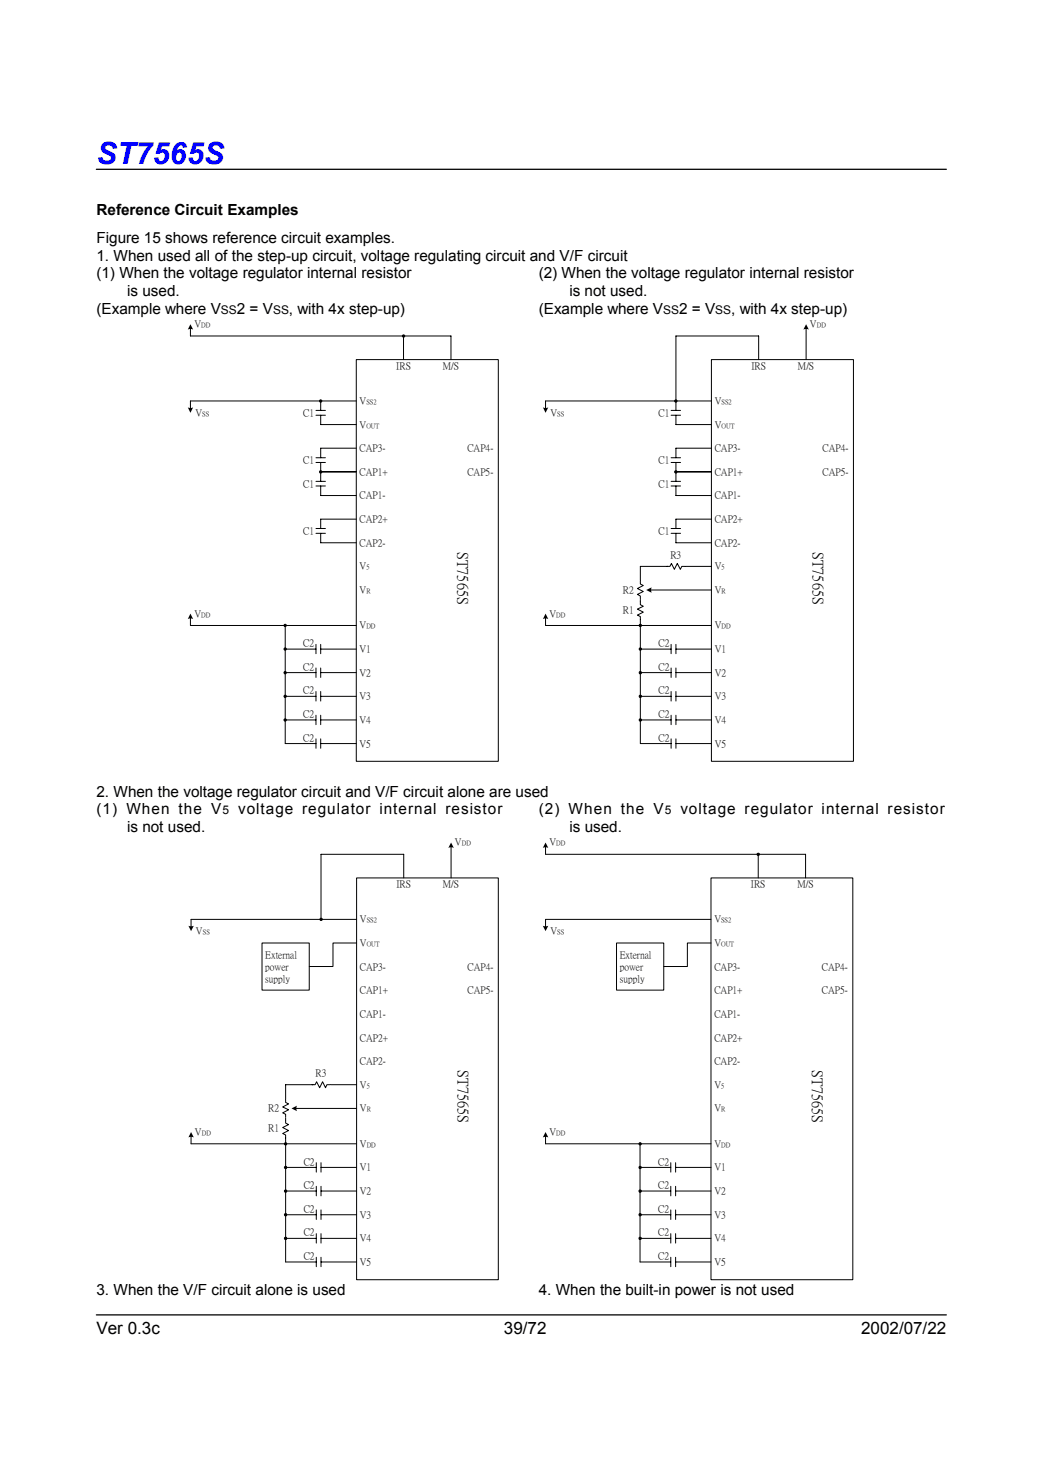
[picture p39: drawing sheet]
<svg xmlns="http://www.w3.org/2000/svg" width="210mm" height="297mm" viewBox="0 0 210 297" stroke-linecap="round" stroke-linejoin="round" font-family="sans-serif">
<defs><g id="words">
<text font-size="6.2" fill="#00f" x="19.5" y="33">ST7565S</text>
<g font-size="3.4">
<text x="19.5" y="269">Ver 0.3c</text>
<text x="101.6" y="269">39/72</text>
<text x="173.6" y="269">2002/07/22</text>
</g>
<g font-size="3.1">
<text x="19.5" y="43.4">Reference Circuit Examples</text>
<text x="19.5" y="49">Figure 15 shows reference circuit examples.</text>
<text x="19.5" y="52.6">1. When used all of the step-up circuit, voltage regulating circuit and V/F circuit</text>
<text x="19.5" y="56.1">(1) When the voltage regulator internal resistor</text>
<text x="25.6" y="59.7">is used.</text>
<text x="108.6" y="56.1">(2) When the voltage regulator internal resistor</text>
<text x="114.8" y="59.7">is not used.</text>
<text x="19.5" y="63.2">(Example where V</text>
<text x="47.8" y="63.2">2 = V</text>
<text x="58.3" y="63.2">, with 4x step-up)</text>
<text x="108.6" y="63.2">(Example where V</text>
<text x="136.9" y="63.2">2 = V</text>
<text x="147.4" y="63.2">, with 4x step-up)</text>
<text x="19.5" y="160.7">2. When the voltage regulator circuit and V/F circuit alone are used</text>
<text x="19.5" y="164.2">(1) When the V</text>
<text x="25.6" y="167.8">is not used.</text>
<text x="48" y="164.2">voltage regulator internal resistor</text>
<text x="108.6" y="164.2">(2) When the V</text>
<text x="114.8" y="167.8">is used.</text>
<text x="137.2" y="164.2">voltage regulator internal resistor</text>
<text x="19.5" y="261.2">3. When the V/F circuit alone is used</text>
<text x="108.6" y="261.2">4. When the built-in power is not used</text>
</g>
<g font-size="3">
<text x="92.4" y="111.3" transform="rotate(90 92.4 111.3)">ST7565S</text>
<text x="164" y="111.3" transform="rotate(90 164 111.3)">ST7565S</text>
<text x="92.4" y="215.9" transform="rotate(90 92.4 215.9)">ST7565S</text>
<text x="163.9" y="215.9" transform="rotate(90 163.9 215.9)">ST7565S</text>
</g>
<g font-size="2.4">
<text x="44.6" y="63.2">SS</text>
<text x="55.1" y="63.2">SS</text>
<text x="133.7" y="63.2">SS</text>
<text x="144.2" y="63.2">SS</text>
<text x="44.9" y="164.2">5</text>
<text x="134" y="164.2">5</text>
</g>
<g font-size="2">
<text x="39.2" y="66">V</text>
<text x="163.3" y="66">V</text>
<text x="79.9" y="74.3">IRS</text>
<text x="89.3" y="74.3">M/S</text>
<text x="151.5" y="74.3">IRS</text>
<text x="160.9" y="74.3">M/S</text>
<text x="39.4" y="83.8">V</text>
<text x="61.2" y="83.8">C1</text>
<text x="72.5" y="81.5">V</text>
<text x="111" y="83.8">V</text>
<text x="132.8" y="83.8">C1</text>
<text x="144.1" y="81.5">V</text>
<text x="72.5" y="86.2">V</text>
<text x="144.1" y="86.2">V</text>
<text x="61.2" y="93.4">C1</text>
<text x="72.5" y="91">CAP3-</text>
<text x="72.5" y="95.8">CAP1+</text>
<text x="94.2" y="91">CAP4-</text>
<text x="94.2" y="95.8">CAP5-</text>
<text x="132.8" y="93.4">C1</text>
<text x="144.1" y="91">CAP3-</text>
<text x="144.1" y="95.8">CAP1+</text>
<text x="165.8" y="91">CAP4-</text>
<text x="165.8" y="95.8">CAP5-</text>
<text x="61.2" y="98.1">C1</text>
<text x="72.5" y="100.5">CAP1-</text>
<text x="132.8" y="98.1">C1</text>
<text x="144.1" y="100.5">CAP1-</text>
<text x="61.2" y="107.7">C1</text>
<text x="72.5" y="105.3">CAP2+</text>
<text x="132.8" y="107.7">C1</text>
<text x="144.1" y="105.3">CAP2+</text>
<text x="72.5" y="110">CAP2-</text>
<text x="135.2" y="112.4">R3</text>
<text x="144.1" y="110">CAP2-</text>
<text x="72.5" y="114.8">V</text>
<text x="72.5" y="119.6">V</text>
<text x="125.6" y="119.6">R2</text>
<text x="144.1" y="114.8">V</text>
<text x="144.1" y="119.6">V</text>
<text x="39.2" y="124.4">V</text>
<text x="110.8" y="124.4">V</text>
<text x="125.6" y="123.6">R1</text>
<text x="61.2" y="130.3">C2</text>
<text x="72.5" y="126.7">V</text>
<text x="72.5" y="131.5">V1</text>
<text x="132.8" y="130.3">C2</text>
<text x="144.1" y="126.7">V</text>
<text x="144.1" y="131.5">V1</text>
<text x="61.2" y="135.1">C2</text>
<text x="72.5" y="136.2">V2</text>
<text x="132.8" y="135.1">C2</text>
<text x="144.1" y="136.2">V2</text>
<text x="61.2" y="139.8">C2</text>
<text x="72.5" y="141">V3</text>
<text x="132.8" y="139.8">C2</text>
<text x="144.1" y="141">V3</text>
<text x="61.2" y="144.6">C2</text>
<text x="61.2" y="149.4">C2</text>
<text x="72.5" y="145.8">V4</text>
<text x="132.8" y="144.6">C2</text>
<text x="132.8" y="149.4">C2</text>
<text x="144.1" y="145.8">V4</text>
<text x="72.5" y="150.6">V5</text>
<text x="144.1" y="150.6">V5</text>
<text x="91.7" y="170.5">V</text>
<text x="110.8" y="170.5">V</text>
<text x="79.9" y="178.8">IRS</text>
<text x="89.3" y="178.8">M/S</text>
<text x="151.4" y="178.8">IRS</text>
<text x="160.8" y="178.8">M/S</text>
<text x="72.6" y="186">V</text>
<text x="144" y="186">V</text>
<text x="39.5" y="188.4">V</text>
<text x="72.6" y="190.8">V</text>
<text x="111" y="188.4">V</text>
<text x="144" y="190.8">V</text>
<text x="53.5" y="193.1">External</text>
<text x="53.5" y="195.5">power</text>
<text x="53.5" y="197.9">supply</text>
<text x="72.6" y="195.5">CAP3-</text>
<text x="94.3" y="195.5">CAP4-</text>
<text x="125" y="193.1">External</text>
<text x="125" y="195.5">power</text>
<text x="125" y="197.9">supply</text>
<text x="144" y="195.5">CAP3-</text>
<text x="165.7" y="195.5">CAP4-</text>
<text x="72.6" y="200.3">CAP1+</text>
<text x="94.3" y="200.3">CAP5-</text>
<text x="144" y="200.3">CAP1+</text>
<text x="165.7" y="200.3">CAP5-</text>
<text x="72.6" y="205.1">CAP1-</text>
<text x="72.6" y="209.8">CAP2+</text>
<text x="144" y="205.1">CAP1-</text>
<text x="144" y="209.8">CAP2+</text>
<text x="72.6" y="214.6">CAP2-</text>
<text x="144" y="214.6">CAP2-</text>
<text x="63.6" y="217">R3</text>
<text x="72.6" y="219.3">V</text>
<text x="144" y="219.3">V</text>
<text x="54.1" y="224.1">R2</text>
<text x="72.6" y="224.1">V</text>
<text x="144" y="224.1">V</text>
<text x="39.3" y="228.9">V</text>
<text x="54.1" y="228.2">R1</text>
<text x="72.6" y="231.3">V</text>
<text x="110.8" y="228.9">V</text>
<text x="144" y="231.3">V</text>
<text x="61.2" y="234.8">C2</text>
<text x="61.2" y="239.6">C2</text>
<text x="72.6" y="236">V1</text>
<text x="132.7" y="234.8">C2</text>
<text x="132.7" y="239.6">C2</text>
<text x="144" y="236">V1</text>
<text x="61.2" y="244.3">C2</text>
<text x="72.6" y="240.8">V2</text>
<text x="72.6" y="245.6">V3</text>
<text x="132.7" y="244.3">C2</text>
<text x="144" y="240.8">V2</text>
<text x="144" y="245.6">V3</text>
<text x="61.2" y="249.1">C2</text>
<text x="72.6" y="250.3">V4</text>
<text x="132.7" y="249.1">C2</text>
<text x="144" y="250.3">V4</text>
<text x="61.2" y="253.9">C2</text>
<text x="72.6" y="255.1">V5</text>
<text x="132.7" y="253.9">C2</text>
<text x="144" y="255.1">V5</text>
</g>
<g font-size="1.4">
<text x="40.6" y="66">DD</text>
<text x="164.7" y="66">DD</text>
<text x="40.8" y="83.8">SS</text>
<text x="73.9" y="81.5">SS2</text>
<text x="112.4" y="83.8">SS</text>
<text x="145.5" y="81.5">SS2</text>
<text x="73.9" y="86.2">OUT</text>
<text x="145.5" y="86.2">OUT</text>
<text x="73.9" y="114.8">5</text>
<text x="73.9" y="119.6">R</text>
<text x="145.5" y="114.8">5</text>
<text x="145.5" y="119.6">R</text>
<text x="40.6" y="124.4">DD</text>
<text x="112.2" y="124.4">DD</text>
<text x="73.9" y="126.7">DD</text>
<text x="145.5" y="126.7">DD</text>
<text x="93.1" y="170.5">DD</text>
<text x="112.2" y="170.5">DD</text>
<text x="73.9" y="186">SS2</text>
<text x="145.4" y="186">SS2</text>
<text x="40.9" y="188.4">SS</text>
<text x="73.9" y="190.8">OUT</text>
<text x="112.4" y="188.4">SS</text>
<text x="145.4" y="190.8">OUT</text>
<text x="73.9" y="219.4">5</text>
<text x="145.4" y="219.4">5</text>
<text x="73.9" y="224.1">R</text>
<text x="145.4" y="224.1">R</text>
<text x="40.7" y="228.9">DD</text>
<text x="73.9" y="231.3">DD</text>
<text x="112.2" y="228.9">DD</text>
<text x="145.4" y="231.3">DD</text>
</g>
</g></defs>
<path d="M19.4 34.1h171.4M19.4 265.2h171.4" fill="none" stroke="#010101" stroke-width=".26"/>
<path d="M71.8 72.5h28.7v81h-28.7z" fill-rule="evenodd" fill="#fff" stroke="#000" stroke-width=".2"/>
<g fill="none" stroke="#000" stroke-width=".2">
<path d="M38.4 66.2v1.6h52.5v4.7M81.4 67.8v4.7M63.7 82.8h1.9M63.7 83.7h1.9M63.7 92.3h1.9M63.7 93.3h1.9M63.7 97.1h1.9M63.7 98h1.9M64.7 83.7v1.9h7.1M64.7 80.9v1.9M64.7 93.3v3.8M64.7 98v1.9h7.1"/>
<path d="M64.7 95.1h7.1M71.8 80.9h-33.4v1.5M71.8 90.4h-7.1v1.9M63.7 106.6h1.9M63.7 107.5h1.9M64.7 107.5v2h7.1M71.8 104.7h-7.1v1.9M38.4 124.6v1.5h33.4M57.5 130.9h6.2M57.5 135.6h6.2M57.5 126.1v23.8h6.2M63.7 129.9v1.9"/>
<path d="M63.7 134.7v1.9M63.7 139.4v2M64.7 129.9v1.9M64.7 134.7v1.9M64.7 139.4v2M64.7 130.9h7.1M64.7 135.6h7.1M57.5 140.4h6.2M57.5 145.2h6.2M63.7 144.2v1.9M63.7 149v1.9M64.7 144.2v1.9"/>
<path d="M64.7 149v1.9M64.7 140.4h7.1M64.7 145.2h7.1M64.7 149.9h7.1"/>
</g>
<g fill="#000" stroke="#000" stroke-width=".2">
<circle cx="81.4" cy="67.8" r=".24"/>
<circle cx="64.7" cy="80.9" r=".23"/>
<circle cx="64.7" cy="95.2" r=".24"/>
<circle cx="57.5" cy="126.1" r=".24"/>
<circle cx="57.5" cy="130.9" r=".24"/>
<circle cx="57.5" cy="135.7" r=".24"/>
<circle cx="57.5" cy="145.2" r=".24"/>
<circle cx="57.5" cy="140.4" r=".24"/>
</g>
<g fill="#000">
<path d="M38.4 65.4l.5 1.1-.5-.2-.5 .2z" fill-rule="evenodd"/>
<path d="M37.9 82.1l.5 .2 .5-.2-.5 1.1z" fill-rule="evenodd"/>
<path d="M38.4 123.7l.5 1.1-.5-.1-.5 .1z" fill-rule="evenodd"/>
</g>
<path d="M143.4 72.5h28.7v81h-28.7z" fill-rule="evenodd" fill="#fff" stroke="#000" stroke-width=".2"/>
<g fill="none" stroke="#000" stroke-width=".2">
<path d="M153 72.5v-4.7h-16.7v15M162.5 66.2v6.3M135.3 82.8h1.9M135.3 83.7h1.9M135.3 92.3h1.9M135.3 93.3h1.9M135.3 97.1h1.9M135.3 98h1.9M136.3 83.7v1.9h7.1M136.3 93.3v3.8M136.3 98v1.9h7.1M136.3 95.1h7.1"/>
<path d="M143.4 80.9h-33.4v1.5M143.4 90.4h-7.1v1.9M129.1 117.2v.6l.6 .3-1.2 .6 1.2 .6-1.2 .6 .6 .3v.6M131.1 119h12.3M134.5 114.2h.6l.3-.6 .6 1.2 .6-1.2 .6 1.2 .3-.6h.6M134.6 114.2h-5.5v2.9M135.3 106.6h1.9M135.3 107.5h1.9M136.3 107.5v2h7.1M138.2 114.2h5.2M143.4 104.7h-7.1v1.9M110 124.6v1.5h33.4"/>
<path d="M129.1 120.9v1l.6 .4-1.2 .5 1.2 .6-1.2 .6 .6 .3v25.6h6.2M129.1 130.9h6.2M129.1 135.6h6.2M135.3 129.9v1.9M135.3 134.7v1.9M135.3 139.4v2M136.3 129.9v1.9M136.3 134.7v1.9M136.3 139.4v2M136.3 130.9h7.1M136.3 135.6h7.1M129.1 140.4h6.2"/>
<path d="M129.1 145.2h6.2M135.3 144.2v1.9M135.3 149v1.9M136.3 144.2v1.9M136.3 149v1.9M136.3 140.4h7.1M136.3 145.2h7.1M136.3 149.9h7.1"/>
</g>
<g fill="#000" stroke="#000" stroke-width=".2">
<circle cx="136.3" cy="80.9" r=".24"/>
<circle cx="136.3" cy="95.2" r=".24"/>
<circle cx="129.1" cy="130.9" r=".23"/>
<circle cx="129.1" cy="126.1" r=".23"/>
<circle cx="129.1" cy="135.7" r=".24"/>
<circle cx="129.1" cy="145.2" r=".23"/>
<circle cx="129.1" cy="140.4" r=".24"/>
</g>
<g fill="#000">
<path d="M162.5 65.4l.6 1.1-.6-.2-.5 .2z" fill-rule="evenodd"/>
<path d="M109.5 82.1l.5 .2 .6-.2-.6 1.1z" fill-rule="evenodd"/>
<path d="M130.3 119l1.1-.6-.1 .6 .1 .5z" fill-rule="evenodd"/>
<path d="M110 123.7l.6 1.1-.6-.1-.5 .1z" fill-rule="evenodd"/>
</g>
<path d="M71.9 177h28.6v81.1h-28.6z" fill-rule="evenodd" fill="#fff" stroke="#000" stroke-width=".2"/>
<g fill="none" stroke="#000" stroke-width=".2">
<path d="M81.4 177v-4.7h-16.7v13.1M91 170.7v6.3M71.9 185.4h-33.4v1.5M62.9 218.7h.6l.3-.6 .7 1.3 .5-1.3 .6 1.3 .3-.7h.6M63.1 218.7h-5.5v2.9M66.7 218.7h5.2M38.5 229.1v1.6h33.4M57.6 225.4v1.1l.6 .3-1.2 .6 1.2 .6-1.2 .6 .6 .3v25.6h6.2M57.6 221.7v.6l.6 .3-1.2 .6 1.2 .6-1.2 .6 .6 .3v.6M57.6 235.4h6.2M59.6 223.5h12.3M63.8 234.5v1.9"/>
<path d="M63.8 239.2v2M64.7 235.4h7.2M64.7 234.5v1.9M64.7 239.2v2M57.6 240.2h6.2M57.6 245h6.2M57.6 249.7h6.2M63.8 244v1.9M63.8 248.8v1.9M63.8 253.5v1.9M64.7 244v1.9M64.7 248.8v1.9"/>
<path d="M64.7 253.5v1.9M64.7 240.2h7.2M64.7 245h7.2M64.7 249.7h7.2M64.7 254.5h7.2"/>
</g>
<g fill="#000" stroke="#000" stroke-width=".2">
<circle cx="64.7" cy="185.4" r=".23"/>
<circle cx="57.6" cy="230.7" r=".24"/>
<circle cx="57.6" cy="235.4" r=".24"/>
<circle cx="57.6" cy="240.2" r=".25"/>
<circle cx="57.6" cy="245" r=".25"/>
<circle cx="57.6" cy="249.7" r=".25"/>
</g>
<g fill="#000">
<path d="M91 169.9l.5 1.1-.5-.1-.6 .1z" fill-rule="evenodd"/>
<path d="M38 186.7l.5 .1 .6-.1-.6 1.1z" fill-rule="evenodd"/>
<path d="M38.5 228.3l.6 1.1-.6-.2-.5 .2z" fill-rule="evenodd"/>
<path d="M58.8 223.5l1.1-.5-.1 .5 .1 .6z" fill-rule="evenodd"/>
</g>
<path d="M143.4 177h28.6v81.1h-28.6z" fill-rule="evenodd" fill="#fff" stroke="#000" stroke-width=".2"/>
<g fill="none" stroke="#000" stroke-width=".2">
<path d="M110 170.7v1.6h52.4v4.7M152.9 172.3v4.7M143.4 185.4h-33.4v1.5M110 229.1v1.6h33.4M129.1 235.4h6.2M129.1 230.7v23.8h6.2M135.3 234.5v1.9M135.3 239.2v2M136.2 235.4h7.2M136.2 234.5v1.9M136.2 239.2v2M129.1 240.2h6.2"/>
<path d="M129.1 245h6.2M129.1 249.7h6.2M135.3 244v1.9M135.3 248.8v1.9M135.3 253.5v1.9M136.2 244v1.9M136.2 248.8v1.9M136.2 253.5v1.9M136.2 240.2h7.2M136.2 245h7.2M136.2 249.7h7.2M136.2 254.5h7.2"/>
</g>
<g fill="#000" stroke="#000" stroke-width=".2">
<circle cx="152.9" cy="172.3" r=".24"/>
<circle cx="129.1" cy="230.7" r=".23"/>
<circle cx="129.1" cy="235.4" r=".23"/>
<circle cx="129.1" cy="240.2" r=".24"/>
<circle cx="129.1" cy="245" r=".24"/>
<circle cx="129.1" cy="249.7" r=".24"/>
</g>
<g fill="#000">
<path d="M110 169.9l.6 1.1-.6-.1-.5 .1z" fill-rule="evenodd"/>
<path d="M109.5 186.7l.5 .1 .6-.1-.6 1.1z" fill-rule="evenodd"/>
<path d="M110 228.3l.6 1.1-.6-.2-.5 .2z" fill-rule="evenodd"/>
</g>
<path d="M52.8 190.2h9.6v9.5h-9.6z" fill-rule="evenodd" fill="#fff" stroke="#000" stroke-width=".2"/>
<path d="M71.9 190.2h-4.8v4.7h-4.7" fill="none" stroke="#000" stroke-width=".2"/>
<path d="M124.3 190.2h9.5v9.5h-9.5z" fill-rule="evenodd" fill="#fff" stroke="#000" stroke-width=".2"/>
<path d="M143.4 190.2h-4.8v4.7h-4.8" fill="none" stroke="#000" stroke-width=".2"/>
<use href="#words"/>
</svg>
